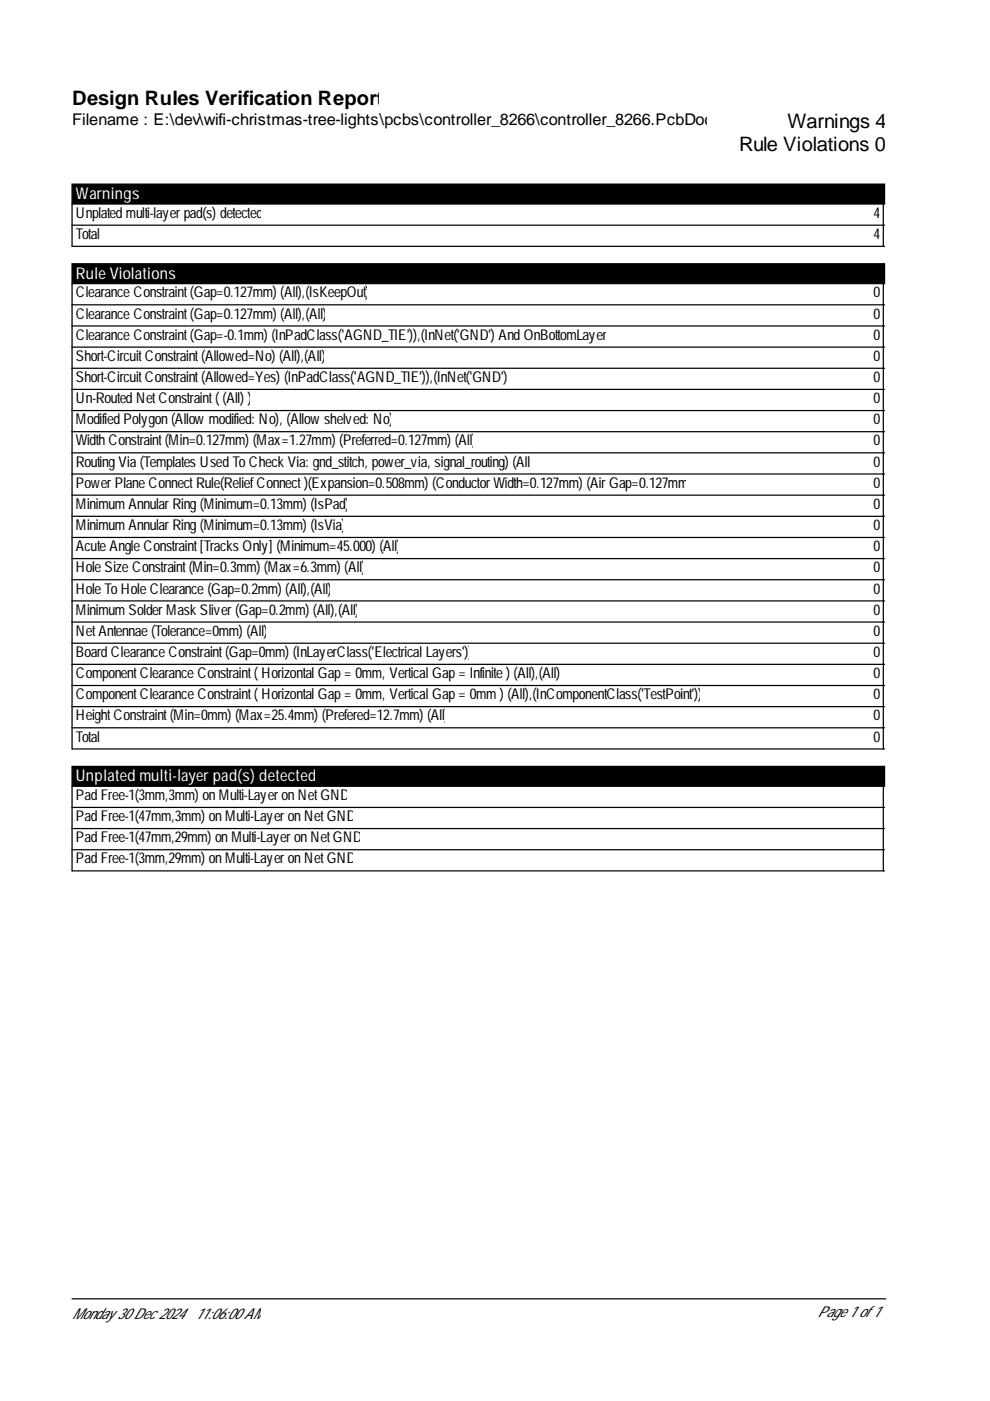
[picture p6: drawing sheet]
<svg xmlns="http://www.w3.org/2000/svg" width="210mm" height="297mm" viewBox="0 0 210 297" stroke-linecap="round" stroke-linejoin="round" font-family="sans-serif">
<defs><g id="words">
<g font-size="4.2">
<text x="15.3" y="22.3">Design Rules Verification Report</text>
<text x="167" y="27">Warnings 4</text>
<text x="156.7" y="32">Rule Violations 0</text>
</g>
<text font-size="3.4" x="15.3" y="26.6">Filename : E:\dev\wifi-christmas-tree-lights\pcbs\controller_8266\controller_8266.PcbDoc</text>
<g font-size="3.4" fill="#fff">
<text x="16.1" y="42.2">Warnings</text>
<text x="16.1" y="59.1">Rule Violations</text>
<text x="16.1" y="165.7">Unplated multi-layer pad(s) detected</text>
</g>
<g font-size="3.2">
<text x="16.1" y="46.2">Unplated multi-layerpad(s) detected</text>
<text x="185.2" y="46.2">4</text>
<text x="16.1" y="50.7">Total</text>
<text x="185.2" y="50.7">4</text>
<text x="16.1" y="63.1">Clearance Constraint(Gap=0.127mm) (All),(IsKeepOut)</text>
<text x="185.2" y="63.1">0</text>
<text x="16.1" y="67.5">Clearance Constraint(Gap=0.127mm) (All),(All)</text>
<text x="185.2" y="67.5">0</text>
<text x="16.1" y="72">Clearance Constraint(Gap=-0.1mm) (InPadClass('AGND_TIE')),(InNet('GND') And OnBottomLayer)</text>
<text x="16.1" y="76.5">Short-CircuitConstraint(Allowed=No) (All),(All)</text>
<text x="185.2" y="72">0</text>
<text x="185.2" y="76.5">0</text>
<text x="16.1" y="81">Short-CircuitConstraint(Allowed=Yes) (InPadClass('AGND_TIE')),(InNet('GND'))</text>
<text x="185.2" y="81">0</text>
<text x="16.1" y="85.5">Un-Routed NetConstraint((All) )</text>
<text x="16.1" y="90">Modified Polygon (Allowmodified: No), (Allowshelved: No)</text>
<text x="185.2" y="85.5">0</text>
<text x="185.2" y="90">0</text>
<text x="16.1" y="94.4">Width Constraint(Min=0.127mm) (Max=1.27mm) (Preferred=0.127mm) (All)</text>
<text x="185.2" y="94.4">0</text>
<text x="16.1" y="98.9">Routing Via (Templates Used ToCheck Via: gnd_stitch, power_via, signal_routing) (All)</text>
<text x="185.2" y="98.9">0</text>
<text x="16.1" y="103.4">PowerPlane ConnectRule(ReliefConnect)(Expansion=0.508mm) (ConductorWidth=0.127mm) (AirGap=0.127mm)</text>
<text x="16.1" y="107.9">MinimumAnnularRing (Minimum=0.13mm) (IsPad)</text>
<text x="185.2" y="103.4">0</text>
<text x="185.2" y="107.9">0</text>
<text x="16.1" y="112.4">MinimumAnnularRing (Minimum=0.13mm) (IsVia)</text>
<text x="185.2" y="112.4">0</text>
<text x="16.1" y="116.9">Acute Angle Constraint[Tracks Only] (Minimum=45.000) (All)</text>
<text x="185.2" y="116.9">0</text>
<text x="16.1" y="121.4">Hole Size Constraint(Min=0.3mm) (Max=6.3mm) (All)</text>
<text x="16.1" y="125.8">Hole ToHole Clearance (Gap=0.2mm) (All),(All)</text>
<text x="185.2" y="121.4">0</text>
<text x="185.2" y="125.8">0</text>
<text x="16.1" y="130.3">MinimumSolderMask Sliver(Gap=0.2mm) (All),(All)</text>
<text x="185.2" y="130.3">0</text>
<text x="16.1" y="134.8">NetAntennae (Tolerance=0mm) (All)</text>
<text x="185.2" y="134.8">0</text>
<text x="16.1" y="139.3">Board Clearance Constraint(Gap=0mm) (InLayerClass('Electrical Layers'))</text>
<text x="16.1" y="143.8">ComponentClearance Constraint(Horizontal Gap= 0mm, Vertical Gap= Infinite ) (All),(All)</text>
<text x="185.2" y="139.3">0</text>
<text x="185.2" y="143.8">0</text>
<text x="16.1" y="148.3">ComponentClearance Constraint(Horizontal Gap= 0mm, Vertical Gap= 0mm) (All),(InComponentClass('TestPoint'))</text>
<text x="185.2" y="148.3">0</text>
<text x="16.1" y="152.7">HeightConstraint(Min=0mm) (Max=25.4mm) (Prefered=12.7mm) (All)</text>
<text x="185.2" y="152.7">0</text>
<text x="16.1" y="157.2">Total</text>
<text x="185.2" y="157.2">0</text>
<text x="16.1" y="169.6">Pad Free-1(3mm,3mm) on Multi-Layeron NetGND</text>
<text x="16.1" y="174.1">Pad Free-1(47mm,3mm) on Multi-Layeron NetGND</text>
<text x="16.1" y="178.6">Pad Free-1(47mm,29mm) on Multi-Layeron NetGND</text>
<text x="16.1" y="183.1">Pad Free-1(3mm,29mm) on Multi-Layeron NetGND</text>
<text x="15.3" y="279.6">Monday 30Dec 2024</text>
<text x="41.3" y="279.6">11:06:00AM</text>
<text x="173.3" y="279.3">Page 1 of1</text>
</g>
</g></defs>
<path d="M15.3 39h172.2v4.3h-172.2zM15.3 55.9h172.2v4.2h-172.2zM15.3 162.5h172.2v4.2h-172.2z" fill="#000" stroke="#000" stroke-width=".26"/>
<g fill="none" stroke="#000" stroke-width=".26">
<path d="M15.3 47.7h172.2M15.3 43.3v8.9h172.2M187.3 43.3v8.9M15.3 60.1v98.7h172.2M15.3 64.6h172.2M15.3 69.1h172.2M15.3 73.6h172.2M15.3 78.1h172.2M187.3 60.1v98.7M15.3 82.6h172.2M15.3 87h172.2M15.3 91.5h172.2"/>
<path d="M15.3 96h172.2M15.3 100.5h172.2M15.3 105h172.2M15.3 109.5h172.2M15.3 114h172.2M15.3 118.4h172.2M15.3 122.9h172.2M15.3 127.4h172.2M15.3 131.9h172.2M15.3 136.4h172.2M15.3 140.9h172.2M15.3 145.3h172.2"/>
<path d="M15.3 149.8h172.2M15.3 154.3h172.2M15.3 166.7v17.9h172.2M15.3 171.2h172.2M15.3 175.7h172.2M187.3 166.7v17.9M15.3 180.2h172.2M15.3 275.4h172.5"/>
</g>
<use href="#words"/>
</svg>
